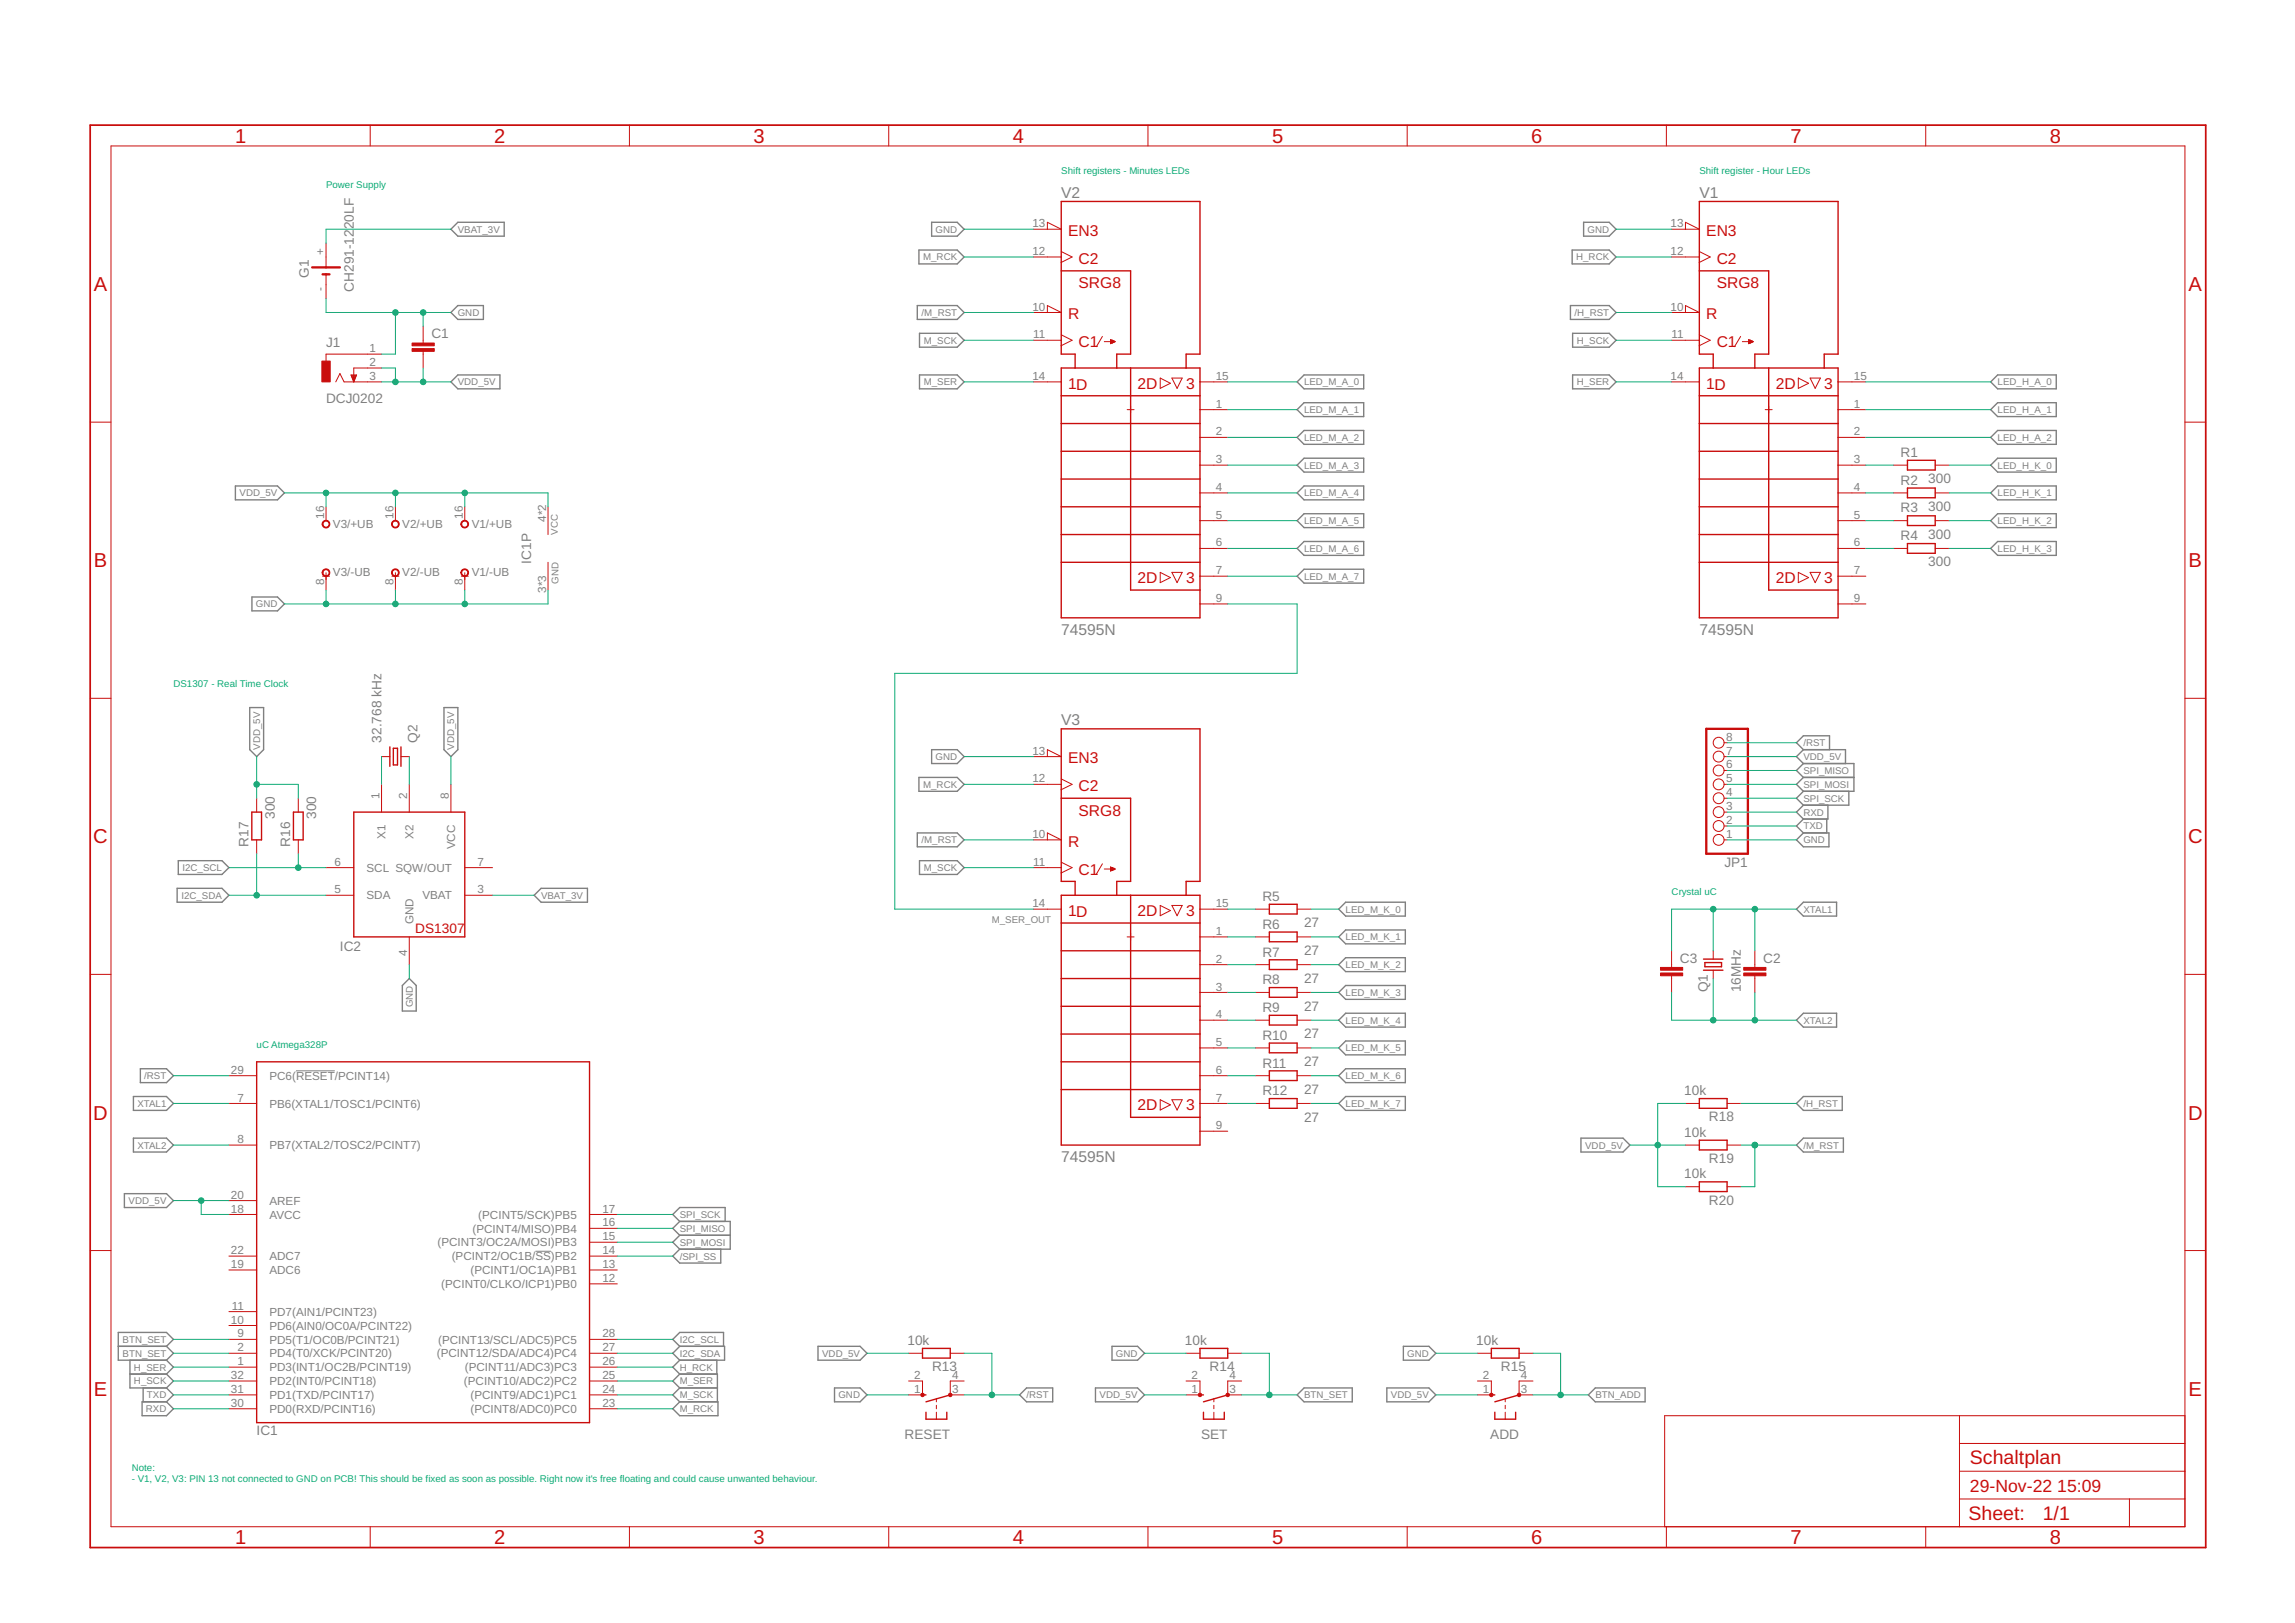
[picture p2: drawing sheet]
<svg xmlns="http://www.w3.org/2000/svg" width="420mm" height="297mm" viewBox="0 0 420 297" stroke-linecap="round" stroke-linejoin="round" font-family="sans-serif">
<defs><g id="words">
<g font-size="3.7" fill="#c90d0c">
<text x="43" y="26.1">1</text>
<text x="90.5" y="26.1">2</text>
<text x="138" y="26.1">3</text>
<text x="185.4" y="26.1">4</text>
<text x="232.9" y="26.1">5</text>
<text x="280.3" y="26.1">6</text>
<text x="327.8" y="26.1">7</text>
<text x="375.3" y="26.1">8</text>
<text x="17.2" y="53.3">A</text>
<text x="400.7" y="53.3">A</text>
<text x="17.2" y="103.8">B</text>
<text x="400.7" y="103.8">B</text>
<text x="17.1" y="154.4">C</text>
<text x="400.6" y="154.4">C</text>
<text x="17.1" y="204.9">D</text>
<text x="400.6" y="204.9">D</text>
<text x="17.2" y="255.4">E</text>
<text x="400.7" y="255.4">E</text>
<text x="43" y="282.6">1</text>
<text x="90.5" y="282.6">2</text>
<text x="138" y="282.6">3</text>
<text x="185.4" y="282.6">4</text>
<text x="232.9" y="282.6">5</text>
<text x="280.3" y="282.6">6</text>
<text x="327.8" y="282.6">7</text>
<text x="375.3" y="282.6">8</text>
</g>
<g font-size="3.6" fill="#c90d0c">
<text x="360.6" y="268">Schaltplan</text>
<text x="360.4" y="278.3">Sheet:</text>
<text x="374" y="278.2">1/1</text>
</g>
<g font-size="3.2" fill="#c90d0c">
<text x="360.6" y="273.1">29-Nov-22</text>
<text x="376.6" y="273.1">15:09</text>
</g>
<g font-size="2.9" fill="#808080">
<text x="194.3" y="36.2">V2</text>
<text x="311.1" y="36.2">V1</text>
<text x="194.3" y="116.2">74595N</text>
<text x="311.1" y="116.2">74595N</text>
<text x="194.3" y="132.7">V3</text>
<text x="194.3" y="212.8">74595N</text>
</g>
<g font-size="2.9" fill="#c90d0c">
<text x="195.6" y="43.2">EN3</text>
<text x="312.4" y="43.2">EN3</text>
<text x="197.5" y="52.7">SRG8</text>
<text x="197.5" y="48.3">C2</text>
<text x="314.3" y="52.7">SRG8</text>
<text x="314.3" y="48.3">C2</text>
<text x="195.6" y="58.5">R</text>
<text x="312.4" y="58.5">R</text>
<text x="197.5" y="63.5">C1</text>
<text x="314.3" y="63.5">C1</text>
<text x="195.6" y="71.2">1D</text>
<text x="208.3" y="71.2">2D</text>
<text x="217.1" y="71.2">3</text>
<text x="312.4" y="71.2">1D</text>
<text x="325.1" y="71.2">2D</text>
<text x="334" y="71.2">3</text>
<text x="208.3" y="106.7">2D</text>
<text x="217.1" y="106.7">3</text>
<text x="325.1" y="106.7">2D</text>
<text x="334" y="106.7">3</text>
<text x="195.6" y="139.7">EN3</text>
<text x="197.5" y="149.3">SRG8</text>
<text x="197.5" y="144.8">C2</text>
<text x="195.6" y="155">R</text>
<text x="197.5" y="160.1">C1</text>
<text x="195.6" y="167.7">1D</text>
<text x="208.3" y="167.7">2D</text>
<text x="217.1" y="167.7">3</text>
<text x="208.3" y="203.2">2D</text>
<text x="217.1" y="203.2">3</text>
</g>
<g font-size="2.5" fill="#808080">
<text x="56.5" y="50.8" transform="rotate(-90 56.5 50.8)">G1</text>
<text x="64.8" y="53.4" transform="rotate(-90 64.8 53.4)">CH291-1220LF</text>
<text x="59.7" y="63.5">J1</text>
<text x="79" y="61.9">C1</text>
<text x="59.7" y="73.7">DCJ0202</text>
<text x="347.9" y="83.6">R1</text>
<text x="347.9" y="88.7">R2</text>
<text x="353" y="88.4">300</text>
<text x="347.9" y="93.8">R3</text>
<text x="353" y="93.5">300</text>
<text x="347.9" y="98.9">R4</text>
<text x="353" y="98.6">300</text>
<text x="97.3" y="103.1" transform="rotate(-90 97.3 103.1)">IC1P</text>
<text x="353" y="103.7">300</text>
<text x="69.8" y="135.9" transform="rotate(-90 69.8 135.9)">32.768 kHz</text>
<text x="76.4" y="135.9" transform="rotate(-90 76.4 135.9)">Q2</text>
<text x="50.3" y="149.9" transform="rotate(-90 50.3 149.9)">300</text>
<text x="57.9" y="149.9" transform="rotate(-90 57.9 149.9)">300</text>
<text x="45.5" y="155" transform="rotate(-90 45.5 155)">R17</text>
<text x="53.1" y="155" transform="rotate(-90 53.1 155)">R16</text>
<text x="315.7" y="158.7">JP1</text>
<text x="231.1" y="164.9">R5</text>
<text x="231.1" y="170">R6</text>
<text x="238.7" y="169.7">27</text>
<text x="62.2" y="174">IC2</text>
<text x="231.1" y="175.1">R7</text>
<text x="238.7" y="174.8">27</text>
<text x="238.7" y="179.9">27</text>
<text x="307.6" y="176.2">C3</text>
<text x="322.8" y="176.2">C2</text>
<text x="231.1" y="180.1">R8</text>
<text x="231.1" y="185.2">R9</text>
<text x="238.7" y="184.9">27</text>
<text x="312.6" y="181.6" transform="rotate(-90 312.6 181.6)">Q1</text>
<text x="318.7" y="181.6" transform="rotate(-90 318.7 181.6)">16MHz</text>
<text x="231.1" y="190.3">R10</text>
<text x="238.7" y="190">27</text>
<text x="231.1" y="195.4">R11</text>
<text x="238.7" y="195.1">27</text>
<text x="231.1" y="200.5">R12</text>
<text x="238.7" y="200.2">27</text>
<text x="308.3" y="200.4">10k</text>
<text x="238.7" y="205.3">27</text>
<text x="308.3" y="208.1">10k</text>
<text x="312.9" y="205.2">R18</text>
<text x="308.3" y="215.7">10k</text>
<text x="312.9" y="212.9">R19</text>
<text x="312.9" y="220.5">R20</text>
<text x="166.1" y="246.2">10k</text>
<text x="170.6" y="251">R13</text>
<text x="216.9" y="246.2">10k</text>
<text x="221.4" y="251">R14</text>
<text x="270.2" y="246.2">10k</text>
<text x="274.8" y="251">R15</text>
<text x="47" y="262.7">IC1</text>
<text x="165.6" y="263.4">RESET</text>
<text x="219.9" y="263.4">SET</text>
<text x="272.8" y="263.4">ADD</text>
</g>
<text font-size="2.5" fill="#c90d0c" x="76" y="170.7">DS1307</text>
<g font-size="2.1" fill="#808080">
<text x="189" y="41.6">13</text>
<text x="305.8" y="41.6">13</text>
<text x="59.3" y="46.7" transform="rotate(-90 59.3 46.7)">+</text>
<text x="189" y="46.7">12</text>
<text x="305.8" y="46.7">12</text>
<text x="59.3" y="53.2" transform="rotate(-90 59.3 53.2)">-</text>
<text x="189" y="56.8">10</text>
<text x="305.8" y="56.8">10</text>
<text x="67.7" y="64.5">1</text>
<text x="189.2" y="61.9">11</text>
<text x="306" y="61.9">11</text>
<text x="67.7" y="67">2</text>
<text x="67.7" y="69.5">3</text>
<text x="189" y="69.5">14</text>
<text x="222.6" y="69.5">15</text>
<text x="305.8" y="69.5">14</text>
<text x="339.4" y="69.5">15</text>
<text x="222.6" y="74.6">1</text>
<text x="339.4" y="74.6">1</text>
<text x="222.6" y="79.7">2</text>
<text x="339.4" y="79.7">2</text>
<text x="222.6" y="84.8">3</text>
<text x="222.6" y="89.9">4</text>
<text x="339.4" y="84.8">3</text>
<text x="339.4" y="89.9">4</text>
<text x="59.3" y="94.9" transform="rotate(-90 59.3 94.9)">16</text>
<text x="72" y="94.9" transform="rotate(-90 72 94.9)">16</text>
<text x="84.7" y="94.9" transform="rotate(-90 84.7 94.9)">16</text>
<text x="100" y="95.5" transform="rotate(-90 100 95.5)">4*2</text>
<text x="222.6" y="94.9">5</text>
<text x="339.4" y="94.9">5</text>
<text x="61" y="96.6">V3/+UB</text>
<text x="73.7" y="96.6">V2/+UB</text>
<text x="86.4" y="96.6">V1/+UB</text>
<text x="222.6" y="100">6</text>
<text x="339.4" y="100">6</text>
<text x="59.3" y="107" transform="rotate(-90 59.3 107)">8</text>
<text x="61" y="105.4">V3/-UB</text>
<text x="72" y="107" transform="rotate(-90 72 107)">8</text>
<text x="73.7" y="105.4">V2/-UB</text>
<text x="84.7" y="107" transform="rotate(-90 84.7 107)">8</text>
<text x="86.4" y="105.4">V1/-UB</text>
<text x="222.6" y="105.1">7</text>
<text x="339.4" y="105.1">7</text>
<text x="100" y="108.4" transform="rotate(-90 100 108.4)">3*3</text>
<text x="222.6" y="110.2">9</text>
<text x="339.4" y="110.2">9</text>
<text x="316" y="135.6">8</text>
<text x="189" y="143.2">12</text>
<text x="189" y="138.1">13</text>
<text x="316" y="143.2">5</text>
<text x="316" y="140.6">6</text>
<text x="316" y="138.1">7</text>
<text x="69.5" y="146.3" transform="rotate(-90 69.5 146.3)">1</text>
<text x="74.6" y="146.3" transform="rotate(-90 74.6 146.3)">2</text>
<text x="82.2" y="146.3" transform="rotate(-90 82.2 146.3)">8</text>
<text x="316" y="148.3">3</text>
<text x="316" y="145.7">4</text>
<text x="70.6" y="153.6" transform="rotate(-90 70.6 153.6)">X1</text>
<text x="75.7" y="153.6" transform="rotate(-90 75.7 153.6)">X2</text>
<text x="83.3" y="155.5" transform="rotate(-90 83.3 155.5)">VCC</text>
<text x="189" y="153.3">10</text>
<text x="316" y="153.3">1</text>
<text x="316" y="150.8">2</text>
<text x="61.2" y="158.4">6</text>
<text x="67.1" y="159.5">SCL SQW/OUT</text>
<text x="87.4" y="158.4">7</text>
<text x="189.2" y="158.4">11</text>
<text x="61.2" y="163.5">5</text>
<text x="67.1" y="164.6">SDA</text>
<text x="77.3" y="164.6">VBAT</text>
<text x="87.4" y="163.5">3</text>
<text x="189" y="166">14</text>
<text x="222.6" y="166">15</text>
<text x="75.7" y="169.1" transform="rotate(-90 75.7 169.1)">GND</text>
<text x="222.6" y="171.1">1</text>
<text x="74.6" y="175" transform="rotate(-90 74.6 175)">4</text>
<text x="222.6" y="176.2">2</text>
<text x="222.6" y="181.3">3</text>
<text x="222.6" y="186.4">4</text>
<text x="222.6" y="191.4">5</text>
<text x="42.3" y="196.5">29</text>
<text x="49.3" y="197.6">PC6(RESET/PCINT14)</text>
<text x="222.6" y="196.5">6</text>
<text x="43.5" y="201.6">7</text>
<text x="49.3" y="202.7">PB6(XTAL1/TOSC1/PCINT6)</text>
<text x="222.6" y="201.6">7</text>
<text x="43.5" y="209.2">8</text>
<text x="222.6" y="206.7">9</text>
<text x="49.3" y="210.3">PB7(XTAL2/TOSC2/PCINT7)</text>
<text x="42.3" y="219.4">20</text>
<text x="42.3" y="221.9">18</text>
<text x="49.3" y="220.5">AREF</text>
<text x="110.3" y="221.9">17</text>
<text x="49.3" y="223">AVCC</text>
<text x="86.5" y="225.6">(PCINT4/MISO)PB4</text>
<text x="87.6" y="223">(PCINT5/SCK)PB5</text>
<text x="110.3" y="224.5">16</text>
<text x="110.3" y="227">15</text>
<text x="42.3" y="229.5">22</text>
<text x="42.3" y="232.1">19</text>
<text x="49.3" y="230.7">ADC7</text>
<text x="49.3" y="233.2">ADC6</text>
<text x="80.1" y="228.1">(PCINT3/OC2A/MOSI)PB3</text>
<text x="82.7" y="230.7">(PCINT2/OC1B/SS)PB2</text>
<text x="86.1" y="233.2">(PCINT1/OC1A)PB1</text>
<text x="110.3" y="229.5">14</text>
<text x="110.3" y="232.1">13</text>
<text x="42.4" y="239.7">11</text>
<text x="80.8" y="235.7">(PCINT0/CLKO/ICP1)PB0</text>
<text x="110.3" y="234.6">12</text>
<text x="42.3" y="242.2">10</text>
<text x="43.5" y="244.8">9</text>
<text x="49.3" y="240.8">PD7(AIN1/PCINT23)</text>
<text x="49.3" y="243.4">PD6(AIN0/OC0A/PCINT22)</text>
<text x="49.3" y="245.9">PD5(T1/OC0B/PCINT21)</text>
<text x="80.2" y="245.9">(PCINT13/SCL/ADC5)PC5</text>
<text x="110.3" y="244.8">28</text>
<text x="43.5" y="247.3">2</text>
<text x="43.5" y="249.9">1</text>
<text x="49.3" y="248.4">PD4(T0/XCK/PCINT20)</text>
<text x="49.3" y="251">PD3(INT1/OC2B/PCINT19)</text>
<text x="80" y="248.4">(PCINT12/SDA/ADC4)PC4</text>
<text x="85.1" y="251">(PCINT11/ADC3)PC3</text>
<text x="110.3" y="247.3">27</text>
<text x="110.3" y="249.9">26</text>
<text x="42.3" y="252.4">32</text>
<text x="42.3" y="254.9">31</text>
<text x="42.3" y="257.5">30</text>
<text x="49.3" y="253.5">PD2(INT0/PCINT18)</text>
<text x="49.3" y="256.1">PD1(TXD/PCINT17)</text>
<text x="84.9" y="253.5">(PCINT10/ADC2)PC2</text>
<text x="86.1" y="256.1">(PCINT9/ADC1)PC1</text>
<text x="110.3" y="252.4">25</text>
<text x="110.3" y="254.9">24</text>
<text x="110.3" y="257.5">23</text>
<text x="167.4" y="254.9">1</text>
<text x="167.4" y="252.4">2</text>
<text x="174.3" y="254.9">3</text>
<text x="174.3" y="252.4">4</text>
<text x="218.1" y="254.9">1</text>
<text x="218.1" y="252.4">2</text>
<text x="225.1" y="254.9">3</text>
<text x="225.1" y="252.4">4</text>
<text x="271.5" y="254.9">1</text>
<text x="271.5" y="252.4">2</text>
<text x="278.5" y="254.9">3</text>
<text x="278.5" y="252.4">4</text>
<text x="49.3" y="258.6">PD0(RXD/PCINT16)</text>
<text x="86.1" y="258.6">(PCINT8/ADC0)PC0</text>
</g>
<g font-size="1.8" fill="#0dab76">
<text x="59.7" y="34.3">Power Supply</text>
<text x="194.3" y="31.8">Shift registers - Minutes LEDs</text>
<text x="311.1" y="31.8">Shift register - Hour LEDs</text>
<text x="31.7" y="125.8">DS1307 - Real Time Clock</text>
<text x="306" y="163.9">Crystal uC</text>
<text x="47" y="191.8">uC Atmega328P</text>
<text x="24.1" y="269.3">Note:</text>
<text x="24.1" y="271.2">- V1, V2, V3: PIN 13 not connected to GND on PCB! This should be fixed as soon as possible. Right now it's free floating and could cause unwanted behaviour.</text>
</g>
<g font-size="1.8" fill="#808080">
<text x="83.8" y="42.6">VBAT_3V</text>
<text x="169" y="47.7">M_RCK</text>
<text x="171.3" y="42.6">GND</text>
<text x="288.6" y="47.7">H_RCK</text>
<text x="290.6" y="42.6">GND</text>
<text x="83.8" y="57.8">GND</text>
<text x="168.7" y="57.8">/M_RST</text>
<text x="288.3" y="57.8">/H_RST</text>
<text x="169.1" y="62.9">M_SCK</text>
<text x="288.7" y="62.9">H_SCK</text>
<text x="83.8" y="70.5">VDD_5V</text>
<text x="169.1" y="70.5">M_SER</text>
<text x="238.7" y="70.5">LED_M_A_0</text>
<text x="288.7" y="70.5">H_SER</text>
<text x="365.7" y="70.5">LED_H_A_0</text>
<text x="238.7" y="75.6">LED_M_A_1</text>
<text x="365.7" y="75.6">LED_H_A_1</text>
<text x="238.7" y="80.7">LED_M_A_2</text>
<text x="365.7" y="80.7">LED_H_A_2</text>
<text x="238.7" y="85.8">LED_M_A_3</text>
<text x="365.7" y="85.8">LED_H_K_0</text>
<text x="43.9" y="90.8">VDD_5V</text>
<text x="238.7" y="90.8">LED_M_A_4</text>
<text x="238.7" y="95.9">LED_M_A_5</text>
<text x="365.7" y="95.9">LED_H_K_2</text>
<text x="365.7" y="90.8">LED_H_K_1</text>
<text x="102.1" y="97.8" transform="rotate(-90 102.1 97.8)">VCC</text>
<text x="238.7" y="101">LED_M_A_6</text>
<text x="365.7" y="101">LED_H_K_3</text>
<text x="102.2" y="106.9" transform="rotate(-90 102.2 106.9)">GND</text>
<text x="238.7" y="106.1">LED_M_A_7</text>
<text x="46.8" y="111.2">GND</text>
<text x="47.6" y="137.2" transform="rotate(-90 47.6 137.2)">VDD_5V</text>
<text x="83.2" y="137.2" transform="rotate(-90 83.2 137.2)">VDD_5V</text>
<text x="330.2" y="136.6">/RST</text>
<text x="171.3" y="139.1">GND</text>
<text x="330.2" y="141.6">SPI_MISO</text>
<text x="330.2" y="139.1">VDD_5V</text>
<text x="169" y="144.2">M_RCK</text>
<text x="330.2" y="149.3">RXD</text>
<text x="330.2" y="146.7">SPI_SCK</text>
<text x="330.2" y="144.2">SPI_MOSI</text>
<text x="168.7" y="154.3">/M_RST</text>
<text x="330.2" y="154.3">GND</text>
<text x="330.2" y="151.8">TXD</text>
<text x="33.4" y="159.4">I2C_SCL</text>
<text x="169.1" y="159.4">M_SCK</text>
<text x="33.2" y="164.5">I2C_SDA</text>
<text x="99.1" y="164.5">VBAT_3V</text>
<text x="246.4" y="167">LED_M_K_0</text>
<text x="330.2" y="167">XTAL1</text>
<text x="181.6" y="168.9">M_SER_OUT</text>
<text x="246.4" y="172.1">LED_M_K_1</text>
<text x="246.4" y="177.2">LED_M_K_2</text>
<text x="75.6" y="184.3" transform="rotate(-90 75.6 184.3)">GND</text>
<text x="246.4" y="182.3">LED_M_K_3</text>
<text x="246.4" y="187.4">LED_M_K_4</text>
<text x="330.2" y="187.4">XTAL2</text>
<text x="26.4" y="197.5">/RST</text>
<text x="246.4" y="192.4">LED_M_K_5</text>
<text x="246.4" y="197.5">LED_M_K_6</text>
<text x="25.1" y="202.6">XTAL1</text>
<text x="246.4" y="202.6">LED_M_K_7</text>
<text x="330.2" y="202.6">/H_RST</text>
<text x="25.1" y="210.2">XTAL2</text>
<text x="290.2" y="210.2">VDD_5V</text>
<text x="330.2" y="210.2">/M_RST</text>
<text x="23.5" y="220.4">VDD_5V</text>
<text x="124.4" y="222.9">SPI_SCK</text>
<text x="124.4" y="225.5">SPI_MISO</text>
<text x="124.4" y="228">SPI_MOSI</text>
<text x="124.4" y="230.5">/SPI_SS</text>
<text x="22.4" y="245.8">BTN_SET</text>
<text x="124.4" y="245.8">I2C_SCL</text>
<text x="22.4" y="248.3">BTN_SET</text>
<text x="24.5" y="250.8">H_SER</text>
<text x="124.4" y="250.8">H_RCK</text>
<text x="124.4" y="248.3">I2C_SDA</text>
<text x="150.5" y="248.3">VDD_5V</text>
<text x="204.3" y="248.3">GND</text>
<text x="257.6" y="248.3">GND</text>
<text x="24.5" y="253.4">H_SCK</text>
<text x="26.9" y="255.9">TXD</text>
<text x="124.4" y="255.9">M_SCK</text>
<text x="124.4" y="253.4">M_SER</text>
<text x="153.5" y="255.9">GND</text>
<text x="187.9" y="255.9">/RST</text>
<text x="201.3" y="255.9">VDD_5V</text>
<text x="238.7" y="255.9">BTN_SET</text>
<text x="254.6" y="255.9">VDD_5V</text>
<text x="292.1" y="255.9">BTN_ADD</text>
<text x="26.7" y="258.5">RXD</text>
<text x="124.4" y="258.5">M_RCK</text>
</g>
</g></defs>
<path d="M54.2 196h7.1M98 229h2.9" fill="none" stroke="#808080" stroke-width=".18"/>
<g fill="none" stroke="#808080" stroke-width=".25">
<path d="M82.5 42l1.3-1.3h8.5v2.5h-8.5zM82.5 57.2l1.3-1.3h4.7v2.6h-4.7zM167.9 55.9h7.3l1.3 1.3-1.3 1.3h-7.3zM168.2 45.8h7l1.3 1.2-1.3 1.3h-7zM170.6 40.7h4.6l1.3 1.3-1.3 1.2h-4.6zM287.5 55.9h7.1l1.3 1.3-1.3 1.3h-7.1zM287.8 45.8h6.8l1.3 1.2-1.3 1.3h-6.8zM289.9 40.7h4.7l1.3 1.3-1.3 1.2h-4.7zM83.8 68.6h7.7v2.6h-7.7l-1.3-1.3zM168.3 68.6h6.9l1.3 1.3-1.3 1.3h-6.9zM168.3 61h6.9l1.3 1.3-1.3 1.2h-6.9zM238.7 68.6h11v2.6h-11l-1.2-1.3z"/>
<path d="M238.7 73.7h11v2.5h-11l-1.2-1.2zM238.7 78.8h11v2.5h-11l-1.2-1.2zM287.9 68.6h6.7l1.3 1.3-1.3 1.3h-6.7zM287.9 61h6.7l1.3 1.3-1.3 1.2h-6.7zM364.4 75l1.3-1.3h10.7v2.5h-10.7zM365.7 68.6h10.7v2.6h-10.7l-1.3-1.3zM43.1 88.9h7.7l1.3 1.3-1.3 1.3h-7.7zM238.7 83.9h11v2.5h-11l-1.2-1.3zM238.7 88.9h11v2.6h-11l-1.2-1.3zM238.7 94h11v2.6h-11l-1.2-1.3zM238.7 99.1h11v2.5h-11l-1.2-1.2zM364.4 80.1l1.3-1.3h10.7v2.5h-10.7z"/>
<path d="M364.4 85.1l1.3-1.2h10.7v2.5h-10.7zM364.4 90.2l1.3-1.3h10.7v2.6h-10.7zM364.4 95.3l1.3-1.3h10.7v2.6h-10.7zM46.1 109.3h4.7l1.3 1.2-1.3 1.3h-4.7zM238.7 104.2h11v2.5h-11l-1.2-1.2zM364.4 100.4l1.3-1.3h10.7v2.5h-10.7zM45.7 129.5h2.6v7.7l-1.3 1.3-1.3-1.3zM81.3 129.5h2.5v7.7l-1.3 1.3-1.2-1.3zM170.6 137.2h4.6l1.3 1.3-1.3 1.2h-4.6zM330.2 137.2l-1.3-1.3 1.3-1.2h4.7v2.5M330.2 139.7h9.2v5.1h-9.2M330.2 137.2h7.7v2.5"/>
<path d="M330.2 139.7l-1.3 1.3 1.3 1.3M330.2 137.2l-1.3 1.3 1.3 1.2M32.6 157.5h8l1.3 1.3-1.3 1.2h-8zM167.9 152.4h7.3l1.3 1.3-1.3 1.3h-7.3zM168.2 142.3h7l1.3 1.3-1.3 1.2h-7zM168.3 157.5h6.9l1.3 1.3-1.3 1.2h-6.9zM328.9 153.7l1.3-1.3h4.6v2.6h-4.6zM330.2 142.3h9.2M330.2 147.4l-1.3 1.2 1.3 1.3M330.2 149.9l-1.3 1.3 1.3 1.2M330.2 144.8l-1.3 1.3 1.3 1.3M330.2 142.3l-1.3 1.3 1.3 1.2"/>
<path d="M334.4 149.9v2.5M334.6 147.4v2.5h-4.4M338.5 144.8v2.6h-8.3M32.4 162.6h8.2l1.3 1.3-1.3 1.2h-8.2zM74.9 179.1l1.3 1.3v4.6h-2.5v-4.6zM97.8 163.9l1.3-1.3h8.4v2.5h-8.4zM245.1 166.4l1.3-1.3h10.9v2.6h-10.9zM245.1 171.5l1.3-1.3h10.9v2.5h-10.9zM245.1 176.6l1.3-1.3h10.9v2.5h-10.9zM330.2 165.1h6v2.6h-6l-1.3-1.3zM25.7 195.6h4.8l1.2 1.3-1.2 1.2h-4.8zM245.1 186.7l1.3-1.3h10.9v2.6h-10.9z"/>
<path d="M245.1 181.6l1.3-1.2h10.9v2.5h-10.9zM245.1 191.8l1.3-1.3h10.9v2.6h-10.9zM245.1 196.9l1.3-1.3h10.9v2.5h-10.9zM330.2 185.4h6v2.6h-6l-1.3-1.3zM22.8 218.5h7.7l1.2 1.2-1.2 1.3h-7.7zM24.4 200.7h6.1l1.2 1.3-1.2 1.2h-6.1zM24.4 208.3h6.1l1.2 1.3-1.2 1.2h-6.1zM245.1 202l1.3-1.3h10.9v2.5h-10.9zM289.4 208.3h7.7l1.3 1.3-1.3 1.2h-7.7zM328.9 209.6l1.3-1.3h7.3v2.5h-7.3zM330.2 200.7h7.1v2.5h-7.1l-1.3-1.2zM124.4 223.5l-1.2-1.2 1.2-1.3h8.4v2.5"/>
<path d="M124.4 223.5h9.3v5.1h-9.3M124.4 223.5l-1.2 1.3 1.2 1.3M124.4 226.1h9.3M124.4 226.1l-1.2 1.3 1.2 1.2M124.4 228.6l-1.2 1.3 1.2 1.3h7.6v-2.6M21.7 246.4h8.8M23.8 248.9v5.1h6.7M23.8 251.5h6.7M26 256.6h4.5l1.2 1.2-1.2 1.3h-4.5zM26.2 254v2.6M30.5 248.9l1.2 1.3-1.2 1.3M30.5 246.4l1.2-1.3-1.2-1.2h-8.8v5h8.8"/>
<path d="M30.5 251.5l1.2 1.3-1.2 1.2M30.5 254l1.2 1.3-1.2 1.3M30.5 246.4l1.2 1.3-1.2 1.2M124.4 254l-1.2 1.3 1.2 1.3M124.4 254h6.9M124.4 256.6h7v2.5h-7l-1.2-1.3zM124.4 251.5h6.9v5.1M124.4 251.5l-1.2 1.3 1.2 1.2M124.4 246.4h8.3v2.5h-8.3M124.4 248.9l-1.2 1.3 1.2 1.3M124.4 246.4l-1.2-1.3 1.2-1.2h8.1v2.5M124.4 246.4l-1.2 1.3 1.2 1.2"/>
<path d="M131.2 248.9v2.6M149.8 246.4h7.7l1.2 1.3-1.2 1.2h-7.7zM152.8 254h4.7l1.2 1.3-1.2 1.3h-4.7zM187.9 254h4.8v2.6h-4.8l-1.2-1.3zM200.6 254h7.7l1.2 1.3-1.2 1.3h-7.7zM203.6 246.4h4.7l1.2 1.3-1.2 1.2h-4.7zM238.7 254h8.9v2.6h-8.9l-1.2-1.3zM253.9 254h7.7l1.3 1.3-1.3 1.3h-7.7zM256.9 246.4h4.7l1.3 1.3-1.3 1.2h-4.7zM292.1 254h9.1v2.6h-9.1l-1.3-1.3z"/>
</g>
<g fill="none" stroke="#c90d0c" stroke-width=".18">
<path d="M20.3 26.7h379.7v252.7h-379.7zM67.8 22.9v3.8M115.2 22.9v3.8M162.7 22.9v3.8M210.2 22.9v3.8M257.6 22.9v3.8M305.1 22.9v3.8M352.6 22.9v3.8M59.7 44.5v4.4M59.7 50.2v4.5M77.5 59.7v3.1M189.2 42h5.1l-2.6-1.3v1.3"/>
<path d="M189.2 47h5.1M189.2 57.2h5.1l-2.6-1.3v1.3M194.3 46l2 1-2 1M306 42h5.1l-2.5-1.3v1.3M306 57.2h5.1l-2.5-1.3v1.3M306 47h5.1M311.1 46l2 1-2 1M16.5 77.3h3.8M61.5 69.9l.7-1.5 .8 1.5h6.8M64.3 68.6h1l-.5 1.3zM64.3 68.7h.9M64.3 68.9h.9"/>
<path d="M64.4 69h.7M64.5 69.1h.6M64.5 69.2h.5M64.5 69.3h.5M64.6 69.5h.3M64.6 69.6h.3M64.7 69.7h.1M64.7 69.8h.1M69.8 64.8h-10.1v1.3M69.8 67.4h-5v2.5M77.5 64.3v3.1M189.2 62.3h5.1"/>
<path d="M189.2 69.9h5.1M194.3 61.3l2 1-2 1M201.8 61.6l-1.1 1.9M202.2 62.5h1.1M203.3 62.1l.9 .4-.9 .4zM206.4 75h1.2M207 74.3v1.3M212.4 69.2l1.9 .9-1.9 1zM214.5 69.2h1.9l-.9 1.9zM219.7 75h5.1M219.7 69.9h5.1M306 62.3h5.1"/>
<path d="M306 69.9h5.1M311.1 61.3l2 1-2 1M318.7 61.6l-1.2 1.9M319 62.5h1.1M320.1 62.1l.9 .4-.9 .4zM323.2 75h1.2M323.8 74.3v1.3M329.2 69.2l1.9 .9-1.9 1zM331.4 69.2h1.9l-1 1.9zM336.5 75h5.1M336.5 69.9h5.1M400 77.3h3.8"/>
<path d="M59.7 92.8v2.5M72.4 92.8v2.5M85.1 92.8v2.5M100.3 92.8v5M219.7 80.1h5.1M219.7 85.1h5.1M219.7 90.2h5.1M219.7 95.3h5.1M336.5 80.1h5.1M336.5 85.1h5.1M336.5 90.2h5.1M336.5 95.3h5.1"/>
<path d="M346.7 85.1h2.5M346.7 90.2h2.5M346.7 95.3h2.5M354.3 85.1h2.5M354.3 90.2h2.5M354.3 95.3h2.5M59.1 105.5h1.2M59.7 104.8v3.2M71.8 105.5h1.2M72.4 104.8v3.2M84.5 105.5h1.2M85.1 104.8v3.2"/>
<path d="M100.3 102.9v5.1M212.4 104.8l1.9 .9-1.9 .9zM214.5 104.8h1.9l-.9 1.8zM219.7 100.4h5.1M219.7 105.5h5.1M219.7 110.5h5.1M329.2 104.8l1.9 .9-1.9 .9zM331.4 104.8h1.9l-1 1.8zM336.5 100.4h5.1M336.5 105.5h5.1M336.5 110.5h5.1M346.7 100.4h2.5"/>
<path d="M354.3 100.4h2.5M16.5 127.8h3.8M69.8 138.5h1.6M73.4 138.5h1.5M189.2 138.5h5.1l-2.6-1.3v1.3M315.6 138.5h.6M315.6 135.9h.6M400 127.8h3.8M47 146.1v2.5M47 153.7v2.6M54.6 146.1v2.5M54.6 153.7v2.6"/>
<path d="M59.7 158.8h5.1M69.8 143.6v5M74.9 143.6v5M82.5 143.6v5M85.1 158.8h5.1M189.2 153.7h5.1l-2.6-1.3v1.3M189.2 143.6h5.1M189.2 158.8h5.1M194.3 142.6l2 1-2 .9M194.3 157.8l2 1-2 1M201.8 158.1l-1.1 1.9M202.2 159h1.1"/>
<path d="M203.3 158.7l.9 .3-.9 .4zM315.6 143.6h.6M315.6 153.7h.6M315.6 151.2h.6M315.6 148.6h.6M315.6 146.1h.6M315.6 141h.6M16.5 178.3h3.8M59.7 163.9h5.1M74.9 171.5v5.1M85.1 163.9h5.1M189.2 166.4h5.1"/>
<path d="M206.4 171.5h1.2M207 170.8v1.3M212.4 165.7l1.9 .9-1.9 1zM214.5 165.7h1.9l-.9 1.9zM219.7 171.5h5.1M219.7 166.4h5.1M219.7 176.6h5.1M229.8 171.5h2.6M229.8 166.4h2.6M229.8 176.6h2.6M237.5 171.5h2.5M237.5 166.4h2.5"/>
<path d="M237.5 176.6h2.5M306 174v3.1M306 178.6v3M313.6 174v1.5M313.6 177.6v1.5M321.3 174v3.1M321.3 178.6v3M400 178.3h3.8M41.9 196.9h5.1M219.7 196.9h5.1M219.7 181.6h5.1M219.7 186.7h5.1"/>
<path d="M219.7 191.8h5.1M229.8 196.9h2.6M229.8 181.6h2.6M229.8 186.7h2.6M229.8 191.8h2.6M237.5 196.9h2.5M237.5 181.6h2.5M237.5 186.7h2.5M237.5 191.8h2.5M41.9 209.6h5.1M41.9 202h5.1M41.9 219.7h5.1"/>
<path d="M212.4 201.3l1.9 .9-1.9 1zM214.5 201.3h1.9l-.9 1.9zM219.7 202h5.1M219.7 207h5.1M229.8 202h2.6M237.5 202h2.5M308.6 209.6h2.5M308.6 202h2.5M308.6 217.2h2.5M316.2 209.6h2.5M316.2 202h2.5M316.2 217.2h2.5"/>
<path d="M16.5 228.9h3.8M41.9 222.3h5.1M41.9 229.9h5.1M41.9 232.4h5.1M107.9 222.3h5.1M107.9 224.8h5.1M107.9 227.4h5.1M107.9 229.9h5.1M107.9 232.4h5.1M107.9 235h5.1M400 228.9h3.8M41.9 240.1h5.1"/>
<path d="M41.9 242.6h5.1M41.9 245.1h5.1M41.9 247.7h5.1M41.9 250.2h5.1M41.9 252.8h5.1M41.9 255.3h5.1M41.9 257.8h5.1M107.9 245.1h5.1M107.9 247.7h5.1M107.9 250.2h5.1M107.9 252.8h5.1M107.9 255.3h5.1"/>
<path d="M107.9 257.8h5.1M166.3 247.7h2.6M166.3 252.8h2.6v2.5h-2.6M171.4 255.9v.7M171.4 257.2v.6M171.4 258.5v1.2M174 247.7h2.5M176.5 252.8h-2.5v2.5h2.5M217.1 247.7h2.6M217.1 252.8h2.6v2.5h-2.6M222.2 255.9v.7M222.2 257.2v.6"/>
<path d="M222.2 258.5v1.2M224.8 247.7h2.5M227.3 252.8h-2.5v2.5h2.5M270.5 247.7h2.5M270.5 252.8h2.5v2.5h-2.5M275.6 255.9v.7M275.6 257.2v.6M275.6 258.5v1.2M278.1 247.7h2.5M280.6 252.8h-2.5v2.5h2.5M358.7 259.1v20.3M400 259.1h-95.2v20.3"/>
<path d="M67.8 279.4v3.8M115.2 279.4v3.8M162.7 279.4v3.8M210.2 279.4v3.8M257.6 279.4v3.8M305.1 279.4v3.8M352.6 279.4v3.8M358.7 274.3h41.3M358.7 269.3h41.3M358.7 264.2h41.3M389.8 274.3v5.1"/>
<circle cx="314.6" cy="138.5" r=".99"/>
<circle cx="314.6" cy="135.9" r=".99"/>
<circle cx="314.6" cy="148.6" r=".99"/>
<circle cx="314.6" cy="141" r=".99"/>
<circle cx="314.6" cy="153.7" r=".99"/>
<circle cx="314.6" cy="151.2" r=".99"/>
<circle cx="314.6" cy="146.1" r=".99"/>
<circle cx="314.6" cy="143.6" r=".99"/>
</g>
<g fill="none" stroke="#c90d0c" stroke-width=".25">
<path d="M194.3 49.6h12.7v15.2h-2.6v2.6M311.1 49.6h12.7v15.2h-2.5v2.6M194.3 72.4h25.4M194.3 67.4h25.4v45.7h-25.4zM194.3 77.5h25.4M196.8 67.4v-2.6h-2.5v-27.9h25.4v27.9h-2.6v2.6M207 67.4v40.6h12.7M311.1 67.4h25.4v45.7h-25.4zM311.1 72.4h25.4M311.1 77.5h25.4M313.6 67.4v-2.6h-2.5v-27.9h25.4v27.9h-2.5v2.6M323.8 67.4v40.6h12.7"/>
<path d="M194.3 82.6h25.4M194.3 87.7h25.4M194.3 92.8h25.4M194.3 97.8h25.4M311.1 82.6h25.4M311.1 87.7h25.4M311.1 92.8h25.4M311.1 97.8h25.4M349.2 84.2h5.1v1.8h-5.1zM349.2 89.3h5.1v1.8h-5.1zM349.2 94.4h5.1v1.8h-5.1zM349.2 99.5h5.1v1.8h-5.1z"/>
<path d="M194.3 102.9h25.4M311.1 102.9h25.4M71.4 136.7v3.6M72 136.9h.8v3.1h-.8zM73.4 136.7v3.6M46.1 148.6h1.8v5.1h-1.8zM53.7 148.6h1.8v5.1h-1.8zM64.8 148.6h20.3v22.9h-20.3zM194.3 146.1h12.7v15.2h-2.6v2.6M194.3 163.9h25.4v45.7h-25.4zM194.3 179.1h25.4M194.3 168.9h25.4"/>
<path d="M194.3 174h25.4M196.8 163.9v-2.6h-2.5v-27.9h25.4v27.9h-2.6v2.6M207 163.9v40.6h12.7M232.4 165.5h5.1v1.8h-5.1zM232.4 170.6h5.1v1.8h-5.1zM232.4 175.7h5.1v1.7h-5.1zM311.9 175.5h3.5M311.9 177.6h3.5M312.1 176.2h3.1v.7h-3.1zM47 194.3h60.9v66.1h-60.9zM194.3 194.3h25.4M194.3 184.2h25.4"/>
<path d="M194.3 189.3h25.4M194.3 199.4h25.4M232.4 180.7h5.1v1.8h-5.1zM232.4 185.8h5.1v1.8h-5.1zM232.4 190.9h5.1v1.8h-5.1zM232.4 196h5.1v1.8h-5.1zM232.4 201.1h5.1v1.7h-5.1zM311.1 201.1h5.1v1.7h-5.1zM311.1 208.7h5.1v1.8h-5.1zM311.1 216.3h5.1v1.8h-5.1zM168.9 255.3h.6M168.9 246.8h5.1v1.8h-5.1z"/>
<path d="M169.5 258.5v1.2h3.8v-1.2M174 255.3l-4.5 1.3M219.7 246.8h5.1v1.8h-5.1zM219.7 255.3h.6M220.3 258.5v1.2h3.8v-1.2M224.8 255.3l-4.5 1.3M273 255.3h.7M273 246.8h5.1v1.8h-5.1zM273.7 258.5v1.2h3.8v-1.2M278.1 255.3l-4.4 1.3"/>
</g>
<g fill="#c90d0c" stroke="#c90d0c" stroke-width=".18">
<path d="M320.2 62.3h.3v.5h-.3z"/>
<path d="M320.5 62.4h.3v.3h-.3z"/>
<path d="M203.4 62.3h.3v.5h-.3z"/>
<path d="M203.7 62.4h.3v.3h-.3z"/>
<path d="M203.4 158.8h.3v.5h-.3z"/>
<path d="M203.7 158.9h.3v.3h-.3z"/>
<path d="M58.9 66.1h1.6v3.8h-1.6z"/>
<path d="M75.4 63.8h4.1v.5h-4.1z"/>
<path d="M75.4 62.8h4.1v.5h-4.1z"/>
<path d="M319.2 178.1h4.1v.5h-4.1z"/>
<path d="M319.2 177.1h4.1v.5h-4.1z"/>
<path d="M304 178.1h4.1v.5h-4.1z"/>
<path d="M304 177.1h4.1v.5h-4.1z"/>
</g>
<g fill="#c90d0c" stroke="#c90d0c" stroke-width=".18">
<path d="M84.5 95.5a.71 .71 0 0 1 1.2 0 .71 .71 0 0 1-.4 1.1 .71 .71 0 0 1-.9-.7h.1a.55 .55 0 0 1 .8-.5 .55 .55 0 0 1 .2 .9 .55 .55 0 0 1-.9-.2l-.1-.2h-.1z" fill-rule="evenodd"/>
<path d="M71.8 95.5a.71 .71 0 0 1 1.2 0 .71 .71 0 0 1-.4 1.1 .71 .71 0 0 1-.9-.7h.1a.55 .55 0 0 1 .8-.5 .55 .55 0 0 1 .2 .9 .55 .55 0 0 1-.9-.2l-.1-.2h-.1z" fill-rule="evenodd"/>
<path d="M59.1 95.5a.71 .71 0 0 1 1.2 0 .71 .71 0 0 1-.4 1.1 .71 .71 0 0 1-.9-.7h.1a.56 .56 0 0 1 .8-.5 .56 .56 0 0 1 .2 .9 .56 .56 0 0 1-.9-.2l-.1-.2h-.1z" fill-rule="evenodd"/>
<path d="M84.5 104.4a.71 .71 0 0 1 1.2 0 .71 .71 0 0 1-.4 1.1 .71 .71 0 0 1-.9-.7h.1a.55 .55 0 0 1 .8-.5 .55 .55 0 0 1 .2 .9 .55 .55 0 0 1-.9-.2l-.1-.2h-.1z" fill-rule="evenodd"/>
<path d="M71.8 104.4a.71 .71 0 0 1 1.2 0 .71 .71 0 0 1-.4 1.1 .71 .71 0 0 1-.9-.7h.1a.55 .55 0 0 1 .8-.5 .55 .55 0 0 1 .2 .9 .55 .55 0 0 1-.9-.2l-.1-.2h-.1z" fill-rule="evenodd"/>
<path d="M59.1 104.4a.71 .71 0 0 1 1.2 0 .71 .71 0 0 1-.4 1.1 .71 .71 0 0 1-.9-.7h.1a.56 .56 0 0 1 .8-.5 .56 .56 0 0 1 .2 .9 .56 .56 0 0 1-.9-.2l-.1-.2h-.1z" fill-rule="evenodd"/>
<circle cx="174" cy="255.3" r=".32"/>
<circle cx="168.9" cy="255.3" r=".32"/>
<circle cx="224.8" cy="255.3" r=".33"/>
<circle cx="219.7" cy="255.3" r=".33"/>
<circle cx="278.1" cy="255.3" r=".33"/>
<circle cx="273" cy="255.3" r=".33"/>
</g>
<path d="M57.1 48.9h5.1M59.1 50.2h1.2M312.4 133.4h7.6v22.9h-7.6z" fill="none" stroke="#c90d0c" stroke-width=".42"/>
<path d="M16.5 22.9h387.3v260.3h-387.3z" fill="none" stroke="#c90d0c" stroke-width=".32"/>
<g fill="none" stroke="#0dab76" stroke-width=".18">
<path d="M59.7 54.7v2.5h22.8M72.4 57.2v7.6h-2.6M77.5 57.2v2.5M82.5 42h-22.8v2.5M176.5 47h12.7M176.5 42h12.7M176.5 57.2h12.7M295.9 47h10.1M295.9 42h10.1M295.9 57.2h10.1M69.8 69.9h12.7M69.8 67.4h2.6v2.5"/>
<path d="M77.5 67.4v2.5M176.5 69.9h12.7M176.5 62.3h12.7M224.8 69.9h12.7M224.8 75h12.7M295.9 69.9h10.1M295.9 62.3h10.1M341.6 69.9h22.8M341.6 75h22.8M52.1 90.2h48.2v2.6M59.7 90.2v2.6M72.4 90.2v2.6"/>
<path d="M85.1 90.2v2.6M224.8 85.1h12.7M224.8 90.2h12.7M224.8 95.3h12.7M224.8 80.1h12.7M341.6 85.1h5.1M341.6 90.2h5.1M341.6 95.3h5.1M341.6 80.1h22.8M356.8 85.1h7.6M356.8 90.2h7.6M356.8 95.3h7.6"/>
<path d="M59.7 108v2.5M72.4 108v2.5M85.1 108v2.5M100.3 108v2.5h-48.2M224.8 110.5h12.7v12.7h-73.7v43.2h25.4M224.8 100.4h12.7M224.8 105.5h12.7M341.6 100.4h5.1M356.8 100.4h7.6M47 138.5v7.6M69.8 138.5v5.1M74.9 138.5v5.1"/>
<path d="M82.5 138.5v5.1M176.5 138.5h12.7M316.2 138.5h12.7M316.2 135.9h12.7M41.9 158.8h17.8M47 143.6h7.6v2.5M47 156.3v7.6M54.6 156.3v2.5M176.5 158.8h12.7M176.5 143.6h12.7M176.5 153.7h12.7M316.2 143.6h12.7"/>
<path d="M316.2 153.7h12.7M316.2 148.6h12.7M316.2 151.2h12.7M316.2 146.1h12.7M316.2 141h12.7M41.9 163.9h17.8M74.9 176.6v2.5M90.2 163.9h7.6M224.8 166.4h5M224.8 171.5h5M224.8 176.6h5M240 166.4h5.1"/>
<path d="M240 171.5h5.1M240 176.6h5.1M313.6 166.4v7.6M313.6 179.1v7.6M321.3 166.4v7.6M328.9 166.4h-22.9v7.6M31.7 196.9h10.2M224.8 181.6h5M224.8 186.7h5M224.8 191.8h5M224.8 196.9h5M240 181.6h5.1"/>
<path d="M240 186.7h5.1M240 191.8h5.1M240 196.9h5.1M306 181.6v5.1h22.9M321.3 181.6v5.1M31.7 202h10.2M31.7 209.6h10.2M31.7 219.7h10.2M36.8 219.7v2.6h5.1M224.8 202h5M240 202h5.1M298.4 209.6h10.2"/>
<path d="M308.6 202h-5.1v15.2h5.1M318.7 202h10.2M318.7 209.6h10.2M321.3 209.6v7.6h-2.6M113 222.3h10.2M113 224.8h10.2M113 227.4h10.2M113 229.9h10.2M31.7 255.3h10.2M31.7 252.8h10.2M31.7 257.8h10.2M31.7 250.2h10.2"/>
<path d="M31.7 247.7h10.2M31.7 245.1h10.2M113 255.3h10.2M113 252.8h10.2M113 257.8h10.2M113 250.2h10.2M113 247.7h10.2M113 245.1h10.2M158.7 255.3h7.6M158.7 247.7h7.6M176.5 255.3h10.2M176.5 247.7h5.1v7.6"/>
<path d="M209.5 255.3h7.6M209.5 247.7h7.6M227.3 255.3h10.2M227.3 247.7h5.1v7.6M262.9 255.3h7.6M262.9 247.7h7.6M280.6 255.3h10.2M280.6 247.7h5.1v7.6"/>
</g>
<g fill="#0dab76" stroke="#0dab76" stroke-width=".18">
<circle cx="72.4" cy="110.5" r=".51"/>
<circle cx="85.1" cy="110.5" r=".51"/>
<circle cx="59.7" cy="110.5" r=".51"/>
<circle cx="72.4" cy="57.2" r=".51"/>
<circle cx="77.5" cy="57.2" r=".51"/>
<circle cx="181.6" cy="255.3" r=".51"/>
<circle cx="54.6" cy="158.8" r=".51"/>
<circle cx="47" cy="163.9" r=".51"/>
<circle cx="285.7" cy="255.3" r=".51"/>
<circle cx="321.3" cy="209.6" r=".51"/>
<circle cx="313.6" cy="166.4" r=".51"/>
<circle cx="321.3" cy="166.4" r=".51"/>
<circle cx="313.6" cy="186.7" r=".51"/>
<circle cx="321.3" cy="186.7" r=".51"/>
<circle cx="36.8" cy="219.7" r=".51"/>
<circle cx="72.4" cy="90.2" r=".51"/>
<circle cx="85.1" cy="90.2" r=".51"/>
<circle cx="59.7" cy="90.2" r=".51"/>
<circle cx="47" cy="143.6" r=".51"/>
<circle cx="303.5" cy="209.6" r=".51"/>
<circle cx="77.5" cy="69.9" r=".51"/>
<circle cx="72.4" cy="69.9" r=".51"/>
<circle cx="232.4" cy="255.3" r=".51"/>
</g>
<use href="#words"/>
</svg>
